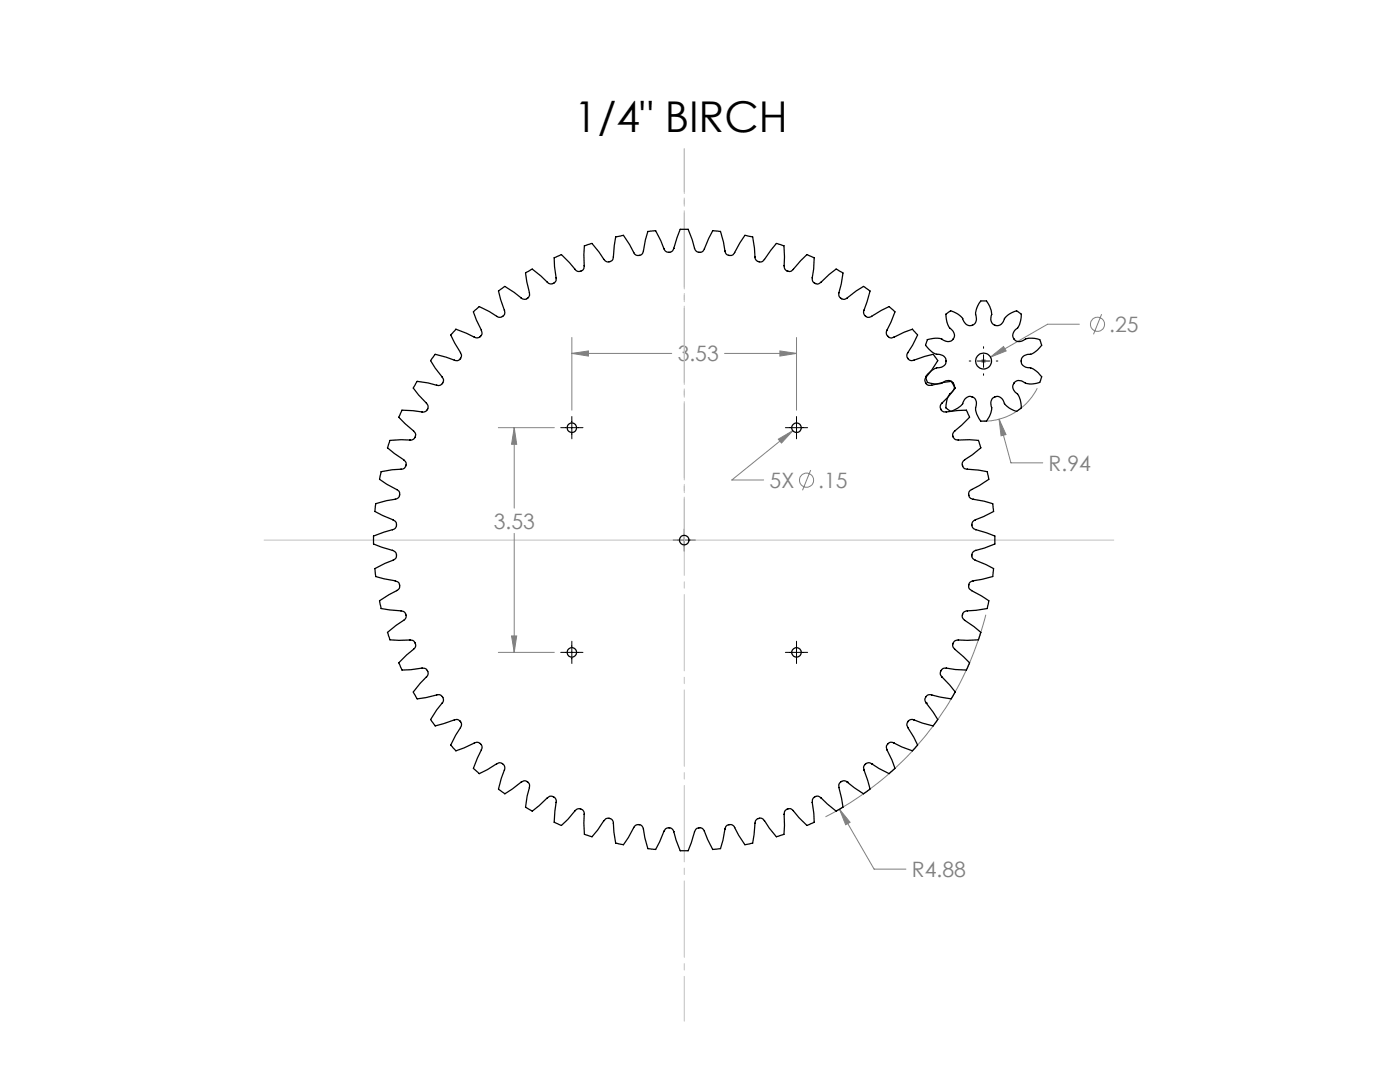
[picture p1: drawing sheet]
<svg xmlns="http://www.w3.org/2000/svg" width="279mm" height="216mm" viewBox="0 0 279 216" stroke-linecap="round" stroke-linejoin="round" font-family="sans-serif">
<defs><g id="words">
<text font-size="8.5" x="114.6" y="26.3">1/4&quot; BIRCH</text>
<g font-size="4.2" fill="#808080">
<text x="221.4" y="66.2">.25</text>
<text x="135.2" y="72.1">3.53</text>
<text x="209.3" y="93.9">R.94</text>
<text x="153.6" y="97.3">5X</text>
<text x="163.3" y="97.4">.15</text>
<text x="98.5" y="105.5">3.53</text>
<text x="182" y="175">R4.88</text>
</g>
</g></defs>
<g fill="none" stroke="#808080" stroke-width=".2">
<path d="M114.1 70.5l3.3-.5v1zM114.1 67.3v14.5M114.1 70.5h20M144.6 70.5h14.4M155.6 70l3.4 .5-3.4 .5zM159 67.3v14.5M195.8 72h1M195.9 71.7l.7 .7M196.3 71.5v1M196.6 71.7l-.7 .7M197.7 71.3l2.6-2.2 .5 .9zM207 77.5a11.9 11.9 0 0 1-10.7 6.5"/>
<path d="M215.4 64.7h-6.3l-11.4 6.6M219.9 62.7l-1.7 4M99.4 85.3h11.2M102.6 85.3l.5 3.4h-1zM102.6 85.3v16.1M155.3 87.6l2.9-1.7-2.2 2.5zM158.2 85.9l-12.2 9.9h6.4M161.8 93.8l-1.6 4M199.4 83.6l1.4 3.1-1 .3zM199.4 83.6l2.4 8.8h6.3M102.6 106.4v23.8M99.4 130.2h11.2"/>
<path d="M102.1 126.9h1l-.5 3.3zM196.7 122.7a62.3 62.3 0 0 1-32 40.3M167.5 161.5l2.2 2.6-.9 .5zM167.5 161.5l6.9 11.9h6.4"/>
<circle cx="219" cy="64.7" r="1.41"/>
<circle cx="161" cy="95.8" r="1.41"/>
</g>
<g fill="none" stroke="#000" stroke-width=".2">
<path d="M193.4 72h.3M195 72h2.6M196.3 69.2v.3M196.3 70.8v2.5M196.3 74.6v.3M198.8 72h.3M111.9 85.3h4.4M114.1 83.1v4.5M156.7 85.3h4.5M159 83.1v4.5M134.3 107.8h4.5M136.6 105.6v4.4"/>
<path d="M111.9 130.2h4.4M114.1 128v4.4M156.7 130.2h4.5M159 128v4.4"/>
</g>
<path d="M136.6 107.7v-78" fill="none" stroke="#c0c0c0" stroke-width=".2" stroke-dasharray="15.2 1.3 1.3 1.3" stroke-dashoffset="6.7"/>
<path d="M136.6 29.7v174.1" fill="none" stroke="#c0c0c0" stroke-width=".2" stroke-dasharray="15.2 1.3 1.3 1.3" stroke-dashoffset="6.3"/>
<path d="M52.7 107.8h169.6" fill="none" stroke="#c0c0c0" stroke-width=".2"/>
<path d="M114.1 70.5l3.3-.5v1zM155.6 70l3.4 .5-3.4 .5zM102.6 85.3l.5 3.4h-1zM102.1 126.9h1l-.5 3.3zM167.5 161.5l1.3 3.1 .9-.5zM155.3 87.6l.7 .8 2.2-2.5zM199.4 83.6l.4 3.4 1-.3zM197.7 71.3l3.1-1.3-.5-.9z" fill="#808080"/>
<g fill="none" stroke="#000" stroke-width=".25">
<path d="M116.6 53.1l-.1 .5-.5 .5a1.11 1.11 0 0 1-1.2-.4l-2.8-2.9-1.4 .6 .4 4.6-.5 .5a.95 .95 0 0 1-1.3-.2l-3-2.6-1 .6-.3 .2 .8 3.9a.97 .97 0 0 1-.4 1.1 .89 .89 0 0 1-1.3-.1l-3.2-2.3-.9 .6-.4 .4 1.1 3.8a.91 .91 0 0 1-.2 1.1 1.02 1.02 0 0 1-1.3 .1l-1.5-.9-2-1-.7 .6-.4 .4 .6 1.7 1 2a.98 .98 0 0 1-.2 1.2 .97 .97 0 0 1-1.2 .2l-3.7-1.6-.9 1-.1 .2 .7 1.5 1.2 1.9a.97 .97 0 0 1 0 1.2 .76 .76 0 0 1-1.2 .4l-3.8-1.2-.6 .8-.4 .5 1 1.4 1.4 1.8a1.1 1.1 0 0 1 0 1.2 .87 .87 0 0 1-1.2 .5l-1.7-.5-2.1-.3-.4 .5-.4 .8 1 1.4 1.6 1.6a.92 .92 0 0 1 .2 1.2v.1a.78 .78 0 0 1-1.1 .5M116.6 53v.1M126.5 50.4l-.8-1.6-1.3-1.8-1.5 .3-.5 4a1.01 1.01 0 0 1-.7 .9 .98 .98 0 0 1-1.2-.4l-2.4-3.2-.7 .2-.8 .2v4M126.5 50.4h.1M134.5 49.6a.95 .95 0 0 1-.9 .7 1.04 1.04 0 0 1-1.1-.7l-.6-1.6-1.1-2-.9 .1-.6 .1-.5 1.7-.4 2.2a.93 .93 0 0 1-.8 .9 1.21 1.21 0 0 1-1.1-.6M134.5 49.5l1.2-3.7h1.6l.8 2 .5 1.7M134.5 49.5v.1M138.6 49.6a1.08 1.08 0 0 0 1.7 .5l1.9-4.1 1.6 .2 .6 2.1 .3 1.8a.93 .93 0 0 0 .9 .9l.7-.2 .3-.4M138.6 49.5v.1M146.6 50.4l2.1-3.4 1.5 .3 .5 4a1.16 1.16 0 0 0 .8 .9h.7l2.7-3.6 1.6 .4v4M146.6 50.4h.1M156.5 53.1a.99 .99 0 0 0 .7 1h.7l.4-.3 1.5-1.8 1.2-1.2 1.5 .6-.1 2.3-.3 1.7a1.04 1.04 0 0 0 1.3 1.2l2.1-1.8 1.4-1.1 .1 .1 1.2 .7-.3 2.2-.5 1.7a.85 .85 0 0 0 .5 1.1l.7 .2 .5-.2 1.8-1.4 1.4-1 1.3 1-1.2 3.8a1.04 1.04 0 0 0 1.1 1.4l3.9-2.1 1.2 1-1.6 3.7a1.1 1.1 0 0 0 .9 1.6l.5-.2"/>
<path d="M156.5 53v.1M178.4 67.3h.1M178.4 67.3l2-1 1.7-.6 1 1.2-1 2-.9 1.4a1.02 1.02 0 0 0 .1 1.3v.1a.96 .96 0 0 0 1.1 .2l3.8-1.2 .6 .8 .3 .5-2.2 3.2a1.04 1.04 0 0 0 .5 1.7l4.4-.8 .8 1.3-1.4 1.8-1.2 1.2a.99 .99 0 0 0-.2 1.3 .87 .87 0 0 0 1.1 .5l4-.4 .5 1.1 .1 .4-2.9 2.7a.89 .89 0 0 0-.4 1.2h.1a.92 .92 0 0 0 1 .6l2.2-.1 1.8 .2 .1 .3 .4 1.2-1.8 1.4-1.5 .9a1.11 1.11 0 0 0-.4 1.3l.4 .5 4.5 .6 .3 1.5-1.8 1.3-1.6 .8a.96 .96 0 0 0-.6 1.1l.1 .1a.9 .9 0 0 0 .8 .7l2.2 .4 1.7 .5 .2 1.2v.4l-3.6 1.6a1.07 1.07 0 0 0-.7 1.1 .95 .95 0 0 0 .8 .9l3.7 1.3v1.5l-2 .9-1.7 .4a.94 .94 0 0 0-.8 1v.1a.96 .96 0 0 0 .7 .9l3.6 1.7v.3l-.2 1.2-3.9 .9a1.04 1.04 0 0 0-.9 .9l.2 .7 .4 .4 3.4 2-.3 1.5-3.9 .5a.88 .88 0 0 0-1 .8v.1a.98 .98 0 0 0 .4 1l1.9 1.3 1.4 1.1-.2 .6-.3 .9h-4a1.07 1.07 0 0 0-1.1 1.5l3.3 3.1-.6 1.4-2.3-.1-1.7-.3a.99 .99 0 0 0-1.2 .6v.1a.92 .92 0 0 0 .3 1.1l2.6 3-.8 1.4-3.9-.8a1.02 1.02 0 0 0-1.3 1.1l.3 .5M188.8 62.7l.9-.7a3.7 3.7 0 0 1 2.8 2.4 1.33 1.33 0 0 0 1.8 .4 1.33 1.33 0 0 0 .5-1.8 3.3 3.3 0 0 1 1.1-3h.8a3.6 3.6 0 0 1 1 3.7 1.32 1.32 0 0 0 1.2 1.3 1.32 1.32 0 0 0 1.4-1.1 3.3 3.3 0 0 1 2.7-1.8l.8 .6v.6a3.5 3.5 0 0 1-1.4 2.8 1.32 1.32 0 0 0 .2 1.8 1.32 1.32 0 0 0 1.8-.1 3.4 3.4 0 0 1 3.2 .1l.3 .9a3.6 3.6 0 0 1-3.2 2 1.31 1.31 0 0 0-.9 1.6 1.31 1.31 0 0 0 1.5 1 3.5 3.5 0 0 1 2.6 1.9l-.3 .9a3.4 3.4 0 0 1-3.8-.2 1.33 1.33 0 0 0-1.6 .7 1.33 1.33 0 0 0 .6 1.7 3.5 3.5 0 0 1 1 3l-.2 .2a1.22 1.22 0 0 1-1.9 0 2.96 2.96 0 0 1-1.6-1.9 1.33 1.33 0 0 0-1.8-.4 1.33 1.33 0 0 0-.5 1.7 3.2 3.2 0 0 1-1.1 3h-.8a3.5 3.5 0 0 1-1-3.6 1.33 1.33 0 0 0-1.2-1.3 1.33 1.33 0 0 0-1.5 1.1 3.4 3.4 0 0 1-2.6 1.8l-.7-.5a3.7 3.7 0 0 1 1.3-3.5 1.32 1.32 0 0 0-.2-1.8 1.32 1.32 0 0 0-1.8 .1 3.5 3.5 0 0 1-3.1 0l-.1-.3a1.15 1.15 0 0 1 .6-1.7 3.1 3.1 0 0 1 2.3-1 1.33 1.33 0 0 0 .9-1.6 1.33 1.33 0 0 0-1.5-1 3.2 3.2 0 0 1-2.6-1.9l.4-1 .6-.2a3.4 3.4 0 0 1 3.1 .5 1.33 1.33 0 0 0 1.6-.8 1.33 1.33 0 0 0-.6-1.6 3.5 3.5 0 0 1-1-3zM79.2 97.7h.1M79.2 97.7l.4 .3 .2 .8a1.19 1.19 0 0 1-1 .8l-1.7 .3-2.1 .6-.1 .6-.1 1 3.6 1.6a.95 .95 0 0 1 .7 1 .89 .89 0 0 1-.7 1M80 93.6l-1.7 .1-2.2 .4-.2 .8-.2 .7 1.5 1 2 1.1M80 93.6h.1M81.8 87.8l-1.8-.1-2.2 .2-.3 .9-.2 .6 3.2 2.3a1.01 1.01 0 0 1 .5 1.1v.1a1.01 1.01 0 0 1-1 .7M81.8 87.8h.1M84.2 82.2l-4-.4-.5 1.3-.1 .2 1.2 1.2 1.7 1.5a.89 .89 0 0 1 .4 1.1 .83 .83 0 0 1-1.1 .7M84.2 82.2h.1"/>
<path d="M78.3 105.7l-3.8 1.3v1.5l3.8 1.3M78.3 109.8h.1M78.3 105.7h.1M78.4 109.8a.91 .91 0 0 1 .7 1 .99 .99 0 0 1-.7 1l-1.6 .6-2 1.1 .1 .9 .1 .6 3.8 .9a.99 .99 0 0 1 .9 .8h.1a1.21 1.21 0 0 1-.6 1.1M79.2 117.9l-3.5 2 .2 .8 .2 .7 3.9 .5M79.2 117.8v.1M80 121.9h.1M80 121.9l.6 .1 .4 .6a.98 .98 0 0 1-.5 1.2l-3.2 2.4 .2 .6 .3 .9h4M81.8 127.7h.1M81.8 127.7l.6 .1 .5 .6a1.02 1.02 0 0 1-.4 1.2l-2.9 2.7 .4 .9 .2 .5 1.8-.1 2.2-.3M84.2 133.3h.1M84.2 133.3l.9 .2 .2 .4a.82 .82 0 0 1-.2 1.2l-2.6 3 .4 .8 .4 .6 1.7-.3 2.2-.6a.91 .91 0 0 1 1.1 .5 .95 .95 0 0 1-.1 1.2l-1.1 1.4-1.2 1.9 .7 .9 .3 .4 3.8-1.2a.9 .9 0 0 1 1.1 .2 .85 .85 0 0 1 .1 1.3"/>
<path d="M91.9 145.2l-1 1.5-.9 2 .5 .6 .5 .5 3.7-1.5a.91 .91 0 0 1 1.1 .1h.1a1.28 1.28 0 0 1 .2 1.2M91.9 145.2h.1M96.1 149.6l-1.6 3.7 .1 .2 1 .9 1.6-.8 1.9-1.2a.88 .88 0 0 1 1.2 0h.1a1.07 1.07 0 0 1 .2 1.3l-1.1 3.7 .8 .6 .5 .4 3.2-2.3a1.01 1.01 0 0 1 1.2-.2v.1a.96 .96 0 0 1 .5 1.2l-.5 1.7-.3 2.2 .8 .5 .5 .3 3-2.7a.92 .92 0 0 1 1.1-.3l.1 .1a.94 .94 0 0 1 .6 1.1M96.1 149.6h.1M163.8 159.2a1.01 1.01 0 0 0-1.7 .4v.5M163.8 159.2h.1M169.1 156.1h.1M169.1 156.1a1.08 1.08 0 0 0-1.7 .5l.8 4.5-1.3 .8-3-2.7M174 152.4h.1M174 152.4a.87 .87 0 0 0-1.3 .1h-.1a.99 .99 0 0 0-.2 1.2l1.2 3.7-.6 .5-.7 .5-3.2-2.3M177 149.6l1 2.1 .6 1.6-.6 .5-.6 .6-3.4-2M177 149.6h.1"/>
<path d="M181.2 145.2l1.2 1.9 .7 1.6-.5 .6-.5 .5-2.1-.8-1.6-.7a1.17 1.17 0 0 0-1.2 .1l-.3 .4 .1 .8M181.2 145.2h.1M182.4 143.7a1.06 1.06 0 0 0-1.4 1l.2 .5M182.4 143.7h.1M184.9 140.3h.1M184.9 140.3l2.2 3.3-.6 .9-.3 .4-2.1-.6-1.7-.6M111 160.1l-.4 4 .9 .4 .5 .2 1.3-1.2 1.5-1.7a.92 .92 0 0 1 1.1-.4 1.09 1.09 0 0 1 .7 1.1v4l1.2 .4 .3 .1 1.2-1.4 1.2-1.8a.99 .99 0 0 1 1.1-.5h.1a1.01 1.01 0 0 1 .7 1l.5 3.9 .6 .2 .9 .2 1-1.5 1.1-2a1 1 0 0 1 1-.6 1.08 1.08 0 0 1 .9 1l.3 1.7 .6 2.1 .8 .1 .7 .1 1.7-3.6a.97 .97 0 0 1 1-.7 1.26 1.26 0 0 1 1 .8l.4 1.7 .8 2.1h1.6l1.3-3.8a.93 .93 0 0 1 .9-.8 .85 .85 0 0 1 1.1 .7l1.6 3.6 .8-.1 .8-.1 .5-1.7 .4-2.1a.89 .89 0 0 1 .8-.9h.1a.78 .78 0 0 1 1 .5l.8 1.6 1.3 1.9 .9-.2 .6-.2 .5-3.9a.87 .87 0 0 1 .6-1h.1a.98 .98 0 0 1 1.2 .5l.9 1.4 1.4 1.8 .4-.1 1.2-.4v-4a.88 .88 0 0 1 .6-1 .95 .95 0 0 1 1.2 .3l1.2 1.4 1.5 1.5 1.1-.4 .4-.2-.1-1.8-.3-2.2M111 160.1h.1M162.1 160.1h.1"/>
<circle cx="196.3" cy="72" r="1.59"/>
<circle cx="114.1" cy="85.3" r=".95"/>
<circle cx="159" cy="85.3" r=".95"/>
<circle cx="136.6" cy="107.8" r=".95"/>
<circle cx="114.1" cy="130.2" r=".95"/>
<circle cx="159" cy="130.2" r=".95"/>
</g>
<path d="M14.3 182.1h111.8v19.8h-111.8z" fill="#fff"/>
<use href="#words"/>
</svg>
